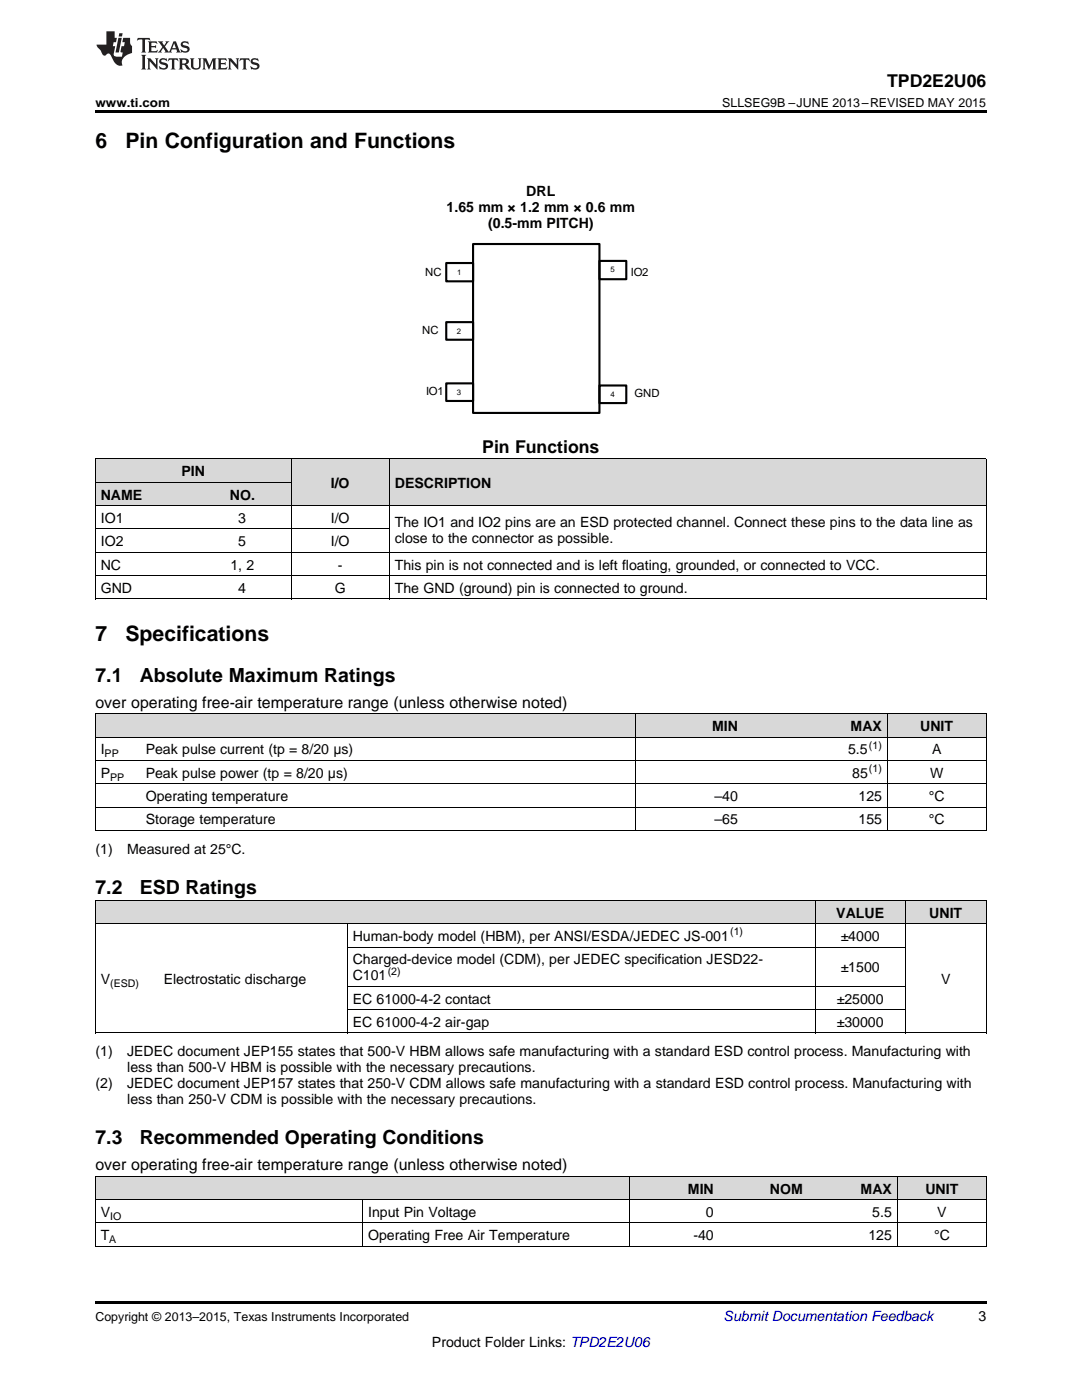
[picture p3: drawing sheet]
<svg xmlns="http://www.w3.org/2000/svg" width="216mm" height="279mm" viewBox="0 0 216 279" stroke-linecap="round" stroke-linejoin="round" font-family="sans-serif">
<defs><g id="words">
<g font-size="4.2">
<text x="19" y="29.6">6</text>
<text x="25" y="29.6">Pin Configuration and Functions</text>
<text x="19" y="128">7</text>
<text x="25" y="128">Specifications</text>
</g>
<g font-size="3.9">
<text x="19" y="136.1">7.1</text>
<text x="27.9" y="136.1">Absolute Maximum Ratings</text>
<text x="19" y="178.5">7.2</text>
<text x="27.9" y="178.5">ESD Ratings</text>
<text x="19" y="228.4">7.3</text>
<text x="27.9" y="228.4">Recommended Operating Conditions</text>
</g>
<g font-size="3.5">
<text x="177" y="17.3">TPD2E2U06</text>
<text x="96.2" y="90.4">Pin Functions</text>
</g>
<g font-size="3.2">
<text x="19" y="141.3">over operating free-air temperature range (unless otherwise noted)</text>
<text x="19" y="233.5">over operating free-air temperature range (unless otherwise noted)</text>
</g>
<g font-size="2.8">
<text x="105" y="39.2">DRL</text>
<text x="89.1" y="42.3">1.65 mm × 1.2 mm × 0.6 mm</text>
<text x="97.4" y="45.5">(0.5-mm PITCH)</text>
<text x="36.2" y="95">PIN</text>
<text x="20.1" y="99.7">NAME</text>
<text x="45.9" y="99.7">NO.</text>
<text x="66" y="97.4">I/O</text>
<text x="78.8" y="97.4">DESCRIPTION</text>
<text x="20.1" y="104.4">IO1</text>
<text x="47.6" y="104.4">3</text>
<text x="66" y="104.4">I/O</text>
<text x="78.8" y="105.1">The IO1 and IO2 pins are an ESD protected channel. Connect these pins to the data line as</text>
<text x="20.1" y="109">IO2</text>
<text x="20.1" y="113.7">NC</text>
<text x="46" y="113.7">1, 2</text>
<text x="47.6" y="109">5</text>
<text x="66" y="109">I/O</text>
<text x="67.4" y="113.7">-</text>
<text x="78.8" y="108.3">close to the connector as possible.</text>
<text x="78.8" y="113.7">This pin is not connected and is left floating, grounded, or connected to VCC.</text>
<text x="20.1" y="118.3">GND</text>
<text x="47.6" y="118.3">4</text>
<text x="66.8" y="118.3">G</text>
<text x="78.8" y="118.3">The GND (ground) pin is connected to ground.</text>
<text x="142.1" y="145.9">MIN</text>
<text x="169.7" y="145.9">MAX</text>
<text x="183.6" y="145.9">UNIT</text>
<text x="20.1" y="150.6">I</text>
<text x="20.1" y="155.2">P</text>
<text x="29.1" y="150.6">Peak pulse current (tp = 8/20 μs)</text>
<text x="29.1" y="155.2">Peak pulse power (tp = 8/20 μs)</text>
<text x="169.2" y="150.6">5.5</text>
<text x="170" y="155.2">85</text>
<text x="185.6" y="155.2">W</text>
<text x="186" y="150.6">A</text>
<text x="29.1" y="159.9">Operating temperature</text>
<text x="142.6" y="159.9">–40</text>
<text x="171.3" y="159.9">125</text>
<text x="185.3" y="159.9">°C</text>
<text x="29.1" y="164.5">Storage temperature</text>
<text x="142.6" y="164.5">–65</text>
<text x="171.3" y="164.5">155</text>
<text x="185.3" y="164.5">°C</text>
<text x="19" y="170.4">(1)</text>
<text x="25.4" y="170.4">Measured at 25°C.</text>
<text x="166.9" y="183.1">VALUE</text>
<text x="185.4" y="183.1">UNIT</text>
<text x="70.4" y="187.8">Human-body model (HBM), per ANSI/ESDA/JEDEC JS-001</text>
<text x="167.7" y="187.8">±4000</text>
<text x="20.1" y="196.4">V</text>
<text x="32.7" y="196.4">Electrostatic discharge</text>
<text x="70.4" y="192.4">Charged-device model (CDM), per JEDEC specification JESD22-</text>
<text x="70.4" y="195.6">C101</text>
<text x="167.7" y="194">±1500</text>
<text x="187.8" y="196.4">V</text>
<text x="70.4" y="200.3">EC 61000-4-2 contact</text>
<text x="167" y="200.3">±25000</text>
<text x="70.4" y="204.9">EC 61000-4-2 air-gap</text>
<text x="167" y="204.9">±30000</text>
<text x="19" y="210.8">(1)</text>
<text x="25.4" y="210.8">JEDEC document JEP155 states that 500-V HBM allows safe manufacturing with a standard ESD control process. Manufacturing with</text>
<text x="25.4" y="214">less than 500-V HBM is possible with the necessary precautions.</text>
<text x="19" y="217.1">(2)</text>
<text x="25.4" y="217.1">JEDEC document JEP157 states that 250-V CDM allows safe manufacturing with a standard ESD control process. Manufacturing with</text>
<text x="25.4" y="220.3">less than 250-V CDM is possible with the necessary precautions.</text>
<text x="137.3" y="238.2">MIN</text>
<text x="153.6" y="238.2">NOM</text>
<text x="171.7" y="238.2">MAX</text>
<text x="184.6" y="238.2">UNIT</text>
<text x="20.1" y="242.9">V</text>
<text x="73.4" y="242.9">Input Pin Voltage</text>
<text x="140.9" y="242.9">0</text>
<text x="174.1" y="242.9">5.5</text>
<text x="187" y="242.9">V</text>
<text x="20.1" y="247.5">T</text>
<text x="73.4" y="247.5">Operating Free Air Temperature</text>
<text x="138.4" y="247.5">-40</text>
<text x="173.3" y="247.5">125</text>
<text x="186.4" y="247.5">°C</text>
<text x="195.3" y="263.6">3</text>
<text x="86.2" y="268.9">Product Folder Links: TPD2E2U06</text>
</g>
<text font-size="2.8" fill="#0000c8" x="144.4" y="263.6">Submit Documentation Feedback</text>
<g font-size="2.5">
<text x="19" y="21.4">www.ti.com</text>
<text x="144.1" y="21.4">SLLSEG9B –JUNE 2013–REVISED MAY 2015</text>
<text x="19" y="263.6">Copyright © 2013–2015, Texas Instruments Incorporated</text>
</g>
<g font-size="2.3">
<text x="84.8" y="55.1">NC</text>
<text x="125.9" y="55">IO2</text>
<text x="84.2" y="66.7">NC</text>
<text x="85" y="78.8">IO1</text>
<text x="126.6" y="79.3">GND</text>
</g>
<g font-size="2.1">
<text x="173.4" y="149.4">(1)</text>
<text x="20.9" y="151.1">PP</text>
<text x="22" y="155.8">PP</text>
<text x="173.4" y="154.1">(1)</text>
<text x="145.7" y="186.7">(1)</text>
<text x="22" y="196.9">(ESD)</text>
<text x="77.4" y="194.5">(2)</text>
<text x="22" y="243.4">IO</text>
<text x="21.8" y="248.1">A</text>
</g>
<g font-size="1.6">
<text x="121.8" y="54.3">5</text>
<text x="91.2" y="78.8">3</text>
</g>
<g font-size="1.5">
<text x="91.2" y="54.8">1</text>
<text x="91.2" y="66.6">2</text>
<text x="121.8" y="79.3">4</text>
</g>
</g></defs>
<g fill="#d8d8d8">
<path d="M19 234.8h53.4v4.7h-53.4z"/>
<path d="M72.4 234.8h53.3v4.7h-53.3z"/>
<path d="M125.7 234.8h17.8v4.7h-17.8z"/>
<path d="M143.5 234.8h17.8v4.7h-17.8z"/>
<path d="M161.3 234.8h17.8v4.7h-17.8z"/>
<path d="M179.1 234.8h17.7v4.7h-17.7z"/>
<path d="M19 179.7h12.6v4.7h-12.6z"/>
<path d="M31.6 179.7h37.7v4.7h-37.7z"/>
<path d="M69.3 179.7h93.4v4.7h-93.4z"/>
<path d="M162.7 179.7h18v4.7h-18z"/>
<path d="M180.7 179.7h16.1v4.7h-16.1z"/>
<path d="M19 142.5h9v4.7h-9z"/>
<path d="M28 142.5h98.8v4.7h-98.8z"/>
<path d="M126.8 142.5h21.5v4.7h-21.5z"/>
<path d="M148.3 142.5h28.8v4.7h-28.8z"/>
<path d="M177.1 142.5h19.7v4.7h-19.7z"/>
<path d="M19 96.3h19.6v4.7h-19.6z"/>
<path d="M38.6 96.3h19.5v4.7h-19.5z"/>
<path d="M58.1 91.7h19.6v9.3h-19.6z"/>
<path d="M77.7 91.7h119.1v9.3h-119.1z"/>
<path d="M19 91.7h19.6v4.6h-19.6z"/>
<path d="M38.6 91.7h19.5v4.6h-19.5z"/>
</g>
<g fill="#000">
<path d="M19 22h177.8v.5h-177.8zM19 119.6h.2zM58 119.6h.1zM77.6 119.6h.1zM196.7 119.6h.1zM19 206.2h.2zM69.2 206.2h.1zM162.6 206.2h.1zM180.6 206.2h.1zM196.7 206.2h.1zM19 248.7l.2 .1zM125.6 248.7l.1 .1z"/>
<path d="M179 248.7l.1 .1zM196.7 248.7l.1 .1zM19 259.7h177.8v.5h-177.8z"/>
</g>
<g fill="none" stroke="#000" stroke-width=".2">
<path d="M19 96.3h39.1M19 91.6h177.8M19.1 91.6v28M58.1 91.6v28M77.7 91.6v28M196.8 91.6v28M19 119.5h177.8M19 114.9h177.8M19 110.2h177.8M19 105.6h58.7M19 100.9h177.8M19 156.4h177.8"/>
<path d="M19 151.8h177.8M19 147.1h177.8M19 142.5h177.8M19.1 142.5v23.3M126.7 142.5v23.3M177 142.5v23.3M196.8 142.5v23.3M19 179.7h177.8M19 165.8h177.8M19 161.1h177.8M19.1 179.7v26.5M162.6 179.7v26.5"/>
<path d="M180.6 179.7v26.5M196.8 179.7v26.5M19 184.3h177.8M69.3 184.4v21.8M69.3 196.8h111.4M69.3 189h111.4M19 206.1h177.8M69.3 201.5h111.4M19 239.4h177.8M19 234.8h177.8M19.1 234.8v14M72.3 239.4v9.4"/>
<path d="M125.7 234.8v14M179 234.8v14M196.8 234.8v14M19 248.7h177.8M19 244.1h177.8"/>
</g>
<path d="M89 52.5h5.4v3.6h-5.4zM94.4 48.7h25.2v33.7h-25.2zM119.6 52.1h5.4v3.6h-5.4zM89 64.3h5.4v3.5h-5.4zM89 76.5h5.4v3.5h-5.4zM119.6 76.9h5.4v3.5h-5.4z" fill="none" stroke="#000" stroke-width=".42"/>
<g fill="#231f20">
<path d="M27.5 7.6l-.1 .5 .4-.2h.6v.1v2.1l-.2 .4h1l-.3-.4v-2.1l.1-.1h.5l.5 .2-.2-.5zM29.5 8.3l.2 .3v1.5l-.2 .4h1.8l.2-.6a1.04 1.04 0 0 1-1.3 .2v-.7h.6l.3 .2v-.6l-.3 .2h-.6v-.6l.8-.1 .4 .3-.2-.5zM31.5 8.3l.9 1.1-.9 1.1h.8l-.2-.2 .5-.7 .4 .7-.2 .2h1.5l-.1-.2 .1-.4h.9l.1 .4-.2 .2h1l-.3-.3-.7-1.9h-.5l-.9 2-.8-1 .9-1h-.8l.1 .3-.3 .5-.4-.6 .2-.2zM34.7 8.6l.4 1h-.7zM36.3 8.4a.63 .63 0 0 0-.2 .7 .63 .63 0 0 0 .6 .4l.6 .2 .1 .2a.75 .75 0 0 1-.7 .4 .75 .75 0 0 1-.6-.5l.1 .7 .1-.1a1.11 1.11 0 0 0 1.5-.6 1.13 1.13 0 0 0-1.2-.8l-.1-.4a1.04 1.04 0 0 1 1.2 .2l-.2-.5-.1 .1-.5-.2zM28.2 10.9l.2 .4v2.2l-.2 .4h1l-.3-.4v-2.2l.3-.4zM29.3 11.6l.3 .4v1.5l-.3 .4h.8l-.2-.4v-1.3l1.5 1.7v-1.9l.2-.4h-.7l.2 .4v.9l-1.1-1.3zM32 11.8a.62 .62 0 0 0-.2 .7 .62 .62 0 0 0 .6 .4l.6 .1 .1 .3a.76 .76 0 0 1-.7 .3 .76 .76 0 0 1-.6-.4l.1 .7 .1-.1a1.11 1.11 0 0 0 1.5-.6 1.13 1.13 0 0 0-1.2-.8l-.1-.4a1.04 1.04 0 0 1 1.2 .2l-.2-.6-.1 .1-.5-.1zM33.7 11.6l-.2 .6a.61 .61 0 0 1 .8-.3v1.6l-.2 .4h.9l-.2-.4v-1.6a.63 .63 0 0 1 .8 .3l-.2-.6zM35.6 11.6l.3 .4v1.5l-.3 .4h1l-.2-.2v-.8l.5 .2a.76 .76 0 0 0 1.2 .7l-1-1a.58 .58 0 0 0 .6-.5 .58 .58 0 0 0-.5-.6zM36.4 11.9h.1a.45 .45 0 0 1 .5 .1 .45 .45 0 0 1 .1 .5l-.7 .2zM37.9 11.6l.2 .2a2.17 2.17 0 0 0 .3 1.9 .99 .99 0 0 0 1.6-.6v-1.1l.2-.4h-.7l.2 .2a1.92 1.92 0 0 1-.2 1.8 .6 .6 0 0 1-.9-.5v-1.1l.2-.4zM40.4 11.6l.2 .4v1.5l-.2 .4h.7l-.2-.4v-1.4l.8 1.8 .8-1.8v1.4l-.2 .4h.9l-.2-.4v-1.5l.2-.4h-.8l-.6 1.5-.6-1.5zM43.4 11.6l.2 .4v1.5l-.2 .4h1.8l.2-.6a1.04 1.04 0 0 1-1.3 .1v-.6h.5l.4 .2v-.6l-.4 .2h-.5v-.7h.8l.3 .3-.1-.6zM45.5 11.6l.2 .4v1.5l-.2 .4h.7l-.2-.4v-1.3l1.5 1.7v-1.9l.2-.4h-.7l.2 .4v.9l-1.1-1.3zM47.9 11.6l-.1 .6a.61 .61 0 0 1 .8-.3v1.6l-.3 .4h1l-.3-.4 .1-1.6a.63 .63 0 0 1 .7 .3l-.1-.6zM50.2 11.8a.62 .62 0 0 0-.2 .7 .62 .62 0 0 0 .6 .4l.6 .1 .2 .3a.76 .76 0 0 1-.8 .3 .76 .76 0 0 1-.6-.4l.1 .7 .2-.1a1.11 1.11 0 0 0 1.5-.6 1.13 1.13 0 0 0-1.3-.8l-.1-.4a1.04 1.04 0 0 1 1.2 .2l-.1-.6-.2 .1-.5-.1z"/>
<path d="M21.2 6.3v2.6h-1.9l.1 .4 .7 .9a.91 .91 0 0 0 1 .8 .56 .56 0 0 1 .5-.3 .56 .56 0 0 1 .5 .3l.4 .8a1.53 1.53 0 0 0 1.9 1.2 1.54 1.54 0 0 1 1-2.1l.9-.3v-1.4a1.52 1.52 0 0 1-.3-1.6h-1.4l-.2 .8h.5l-.2 .8h-.4l-.2 1v.2l.4 .1-.2 .8a1.93 1.93 0 0 1-1.6-.3l.3-1.8h-.5l.2-.8h.4l.2-.8h-.4v-1.3zM23.6 7.6l-.6 2.9h.7l.6-2.9zM23.8 6.6l-.1 .7h.6l.2-.7z"/>
</g>
<use href="#words"/>
</svg>
